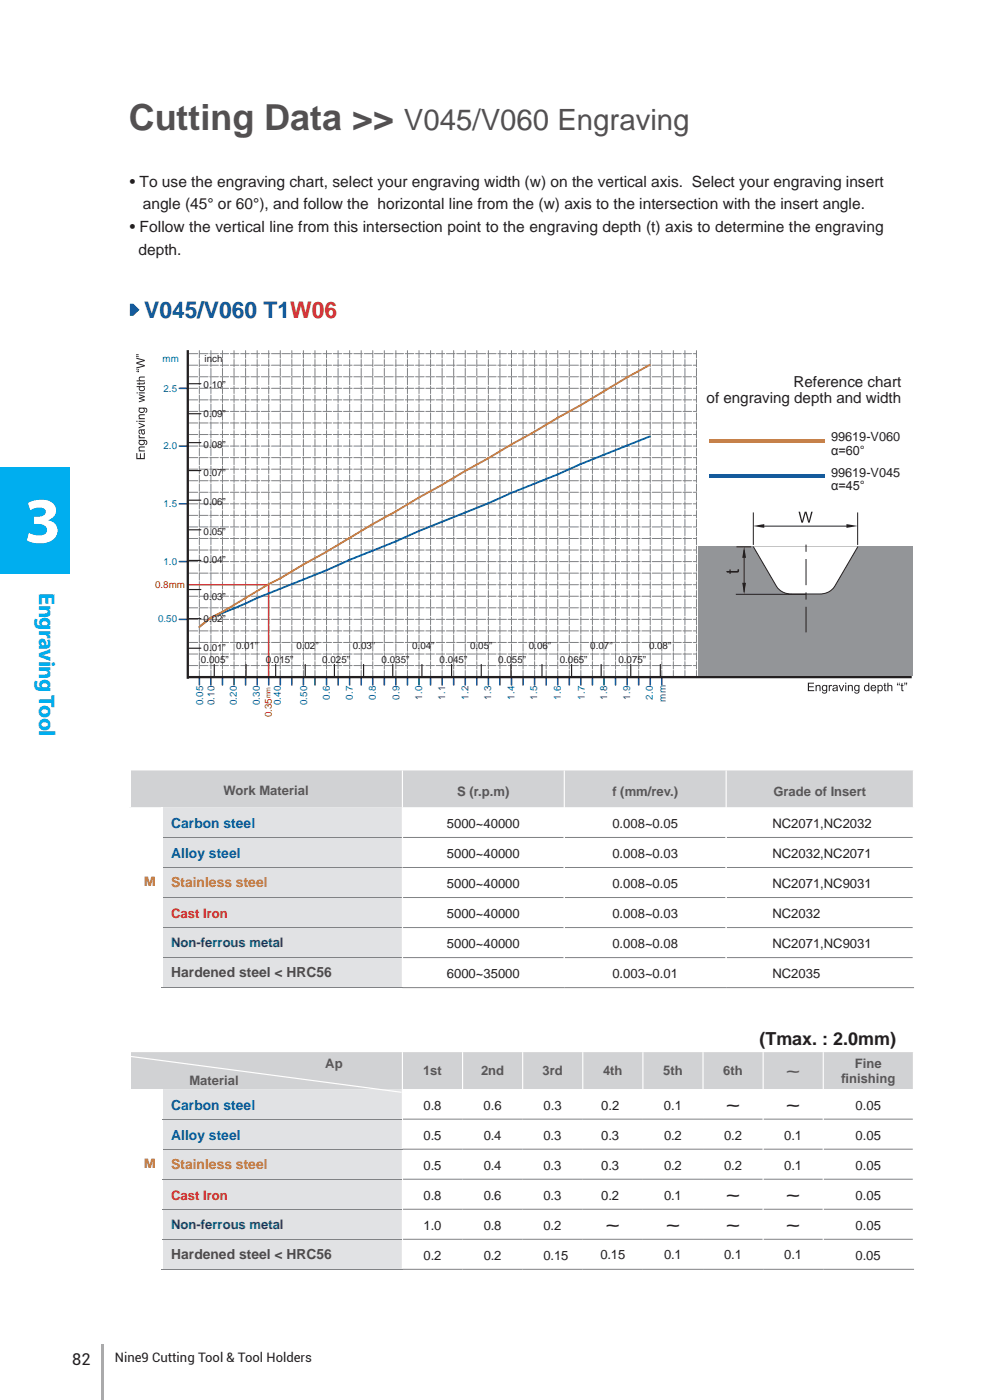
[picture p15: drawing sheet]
<svg xmlns="http://www.w3.org/2000/svg" width="213mm" height="303mm" viewBox="0 0 213 303" stroke-linecap="round" stroke-linejoin="round" font-family="sans-serif">
<defs><g id="words">
<text font-size="14.1" fill="#fff" x="5.2" y="117.5">3</text>
<text font-size="7.8" fill="#535051" x="27.8" y="28.2">Cutting Data &gt;&gt;</text>
<text font-size="6.3" fill="#535051" x="87.4" y="28.2">V045/V060 Engraving</text>
<text font-size="4.9" fill="#103785" x="31.2" y="68.8">V045/V060 T1W06</text>
<text font-size="4.9" fill="#05a4e0" x="8.5" y="128.3" transform="rotate(90 8.5 128.3)">Engraving Tool</text>
<text font-size="3.9" fill="#231f20" x="164.2" y="226.1">(Tmax. : 2.0mm)</text>
<text font-size="3.5" fill="#231f20" x="15.6" y="295.4">82</text>
<g font-size="3.4" fill="#231f20">
<text x="28.1" y="40.4">• To use the engraving chart, select your engraving width (w) on the vertical axis. Select your engraving insert</text>
<text x="30.9" y="45.3">angle (45° or 60°), and follow the horizontal line from the (w) axis to the intersection with the insert angle.</text>
<text x="28.1" y="50.3">• Follow the vertical line from this intersection point to the engraving depth (t) axis to determine the engraving</text>
<text x="29.9" y="55.2">depth.</text>
</g>
<g font-size="3.3" fill="#231f20">
<text x="171.6" y="83.7">Reference chart</text>
<text x="152.8" y="87.2">of engraving depth and width</text>
</g>
<g font-size="3" fill="#015aaa">
<text x="37" y="179.3">Carbon steel</text>
<text x="37" y="185.8">Alloy steel</text>
<text x="37" y="240.2">Carbon steel</text>
<text x="37" y="246.8">Alloy steel</text>
</g>
<g font-size="3" fill="#f58220">
<text x="37" y="192.1">Stainless steel</text>
<text x="37" y="253">Stainless steel</text>
</g>
<g font-size="3" fill="#4b4c4d">
<text x="37" y="211.5">Hardened steel &lt; HRC56</text>
<text x="37" y="272.5">Hardened steel &lt; HRC56</text>
</g>
<g font-size="2.8" fill="#231f20">
<text x="179.7" y="95.5">99619-V060</text>
<text x="179.7" y="98.4">α=60°</text>
<text x="179.7" y="103.2">99619-V045</text>
<text x="179.7" y="106.1">α=45°</text>
<text x="96.6" y="179.2">5000~40000</text>
<text x="132.4" y="179.2">0.008~0.05</text>
<text x="167" y="179.2">NC2071,NC2032</text>
<text x="96.6" y="185.7">5000~40000</text>
<text x="132.4" y="185.7">0.008~0.03</text>
<text x="167" y="185.7">NC2032,NC2071</text>
<text x="96.6" y="192.2">5000~40000</text>
<text x="132.4" y="192.2">0.008~0.05</text>
<text x="167" y="192.2">NC2071,NC9031</text>
<text x="96.6" y="198.7">5000~40000</text>
<text x="132.4" y="198.7">0.008~0.03</text>
<text x="167" y="198.7">NC2032</text>
<text x="96.6" y="205.2">5000~40000</text>
<text x="132.4" y="205.2">0.008~0.08</text>
<text x="167" y="205.2">NC2071,NC9031</text>
<text x="96.6" y="211.7">6000~35000</text>
<text x="132.4" y="211.7">0.003~0.01</text>
<text x="167" y="211.7">NC2035</text>
<text x="156.9" y="240">~</text>
<text x="169.9" y="240">~</text>
<text x="91.6" y="240.2">0.8</text>
<text x="104.6" y="240.2">0.6</text>
<text x="117.5" y="240.2">0.3</text>
<text x="130" y="240.2">0.2</text>
<text x="143.6" y="240.2">0.1</text>
<text x="185" y="240.2">0.05</text>
<text x="91.6" y="246.7">0.5</text>
<text x="104.6" y="246.7">0.4</text>
<text x="117.5" y="246.7">0.3</text>
<text x="130" y="246.7">0.3</text>
<text x="143.6" y="246.7">0.2</text>
<text x="156.6" y="246.7">0.2</text>
<text x="169.6" y="246.7">0.1</text>
<text x="185" y="246.7">0.05</text>
<text x="91.6" y="253.2">0.5</text>
<text x="104.6" y="253.2">0.4</text>
<text x="117.5" y="253.2">0.3</text>
<text x="130" y="253.2">0.3</text>
<text x="143.6" y="253.2">0.2</text>
<text x="156.6" y="253.2">0.2</text>
<text x="169.6" y="253.2">0.1</text>
<text x="185" y="253.2">0.05</text>
<text x="91.6" y="259.7">0.8</text>
<text x="104.6" y="259.7">0.6</text>
<text x="117.5" y="259.7">0.3</text>
<text x="130" y="259.7">0.2</text>
<text x="143.6" y="259.7">0.1</text>
<text x="156.9" y="259.5">~</text>
<text x="169.9" y="259.5">~</text>
<text x="185" y="259.7">0.05</text>
<text x="91.6" y="266.2">1.0</text>
<text x="104.6" y="266.2">0.8</text>
<text x="117.5" y="266.2">0.2</text>
<text x="130.9" y="266">~</text>
<text x="143.9" y="266">~</text>
<text x="156.9" y="266">~</text>
<text x="169.9" y="266">~</text>
<text x="185" y="266.2">0.05</text>
<text x="91.6" y="272.6">0.2</text>
<text x="104.6" y="272.6">0.2</text>
<text x="117.5" y="272.6">0.15</text>
<text x="129.8" y="272.4">0.15</text>
<text x="143.6" y="272.4">0.1</text>
<text x="156.6" y="272.4">0.1</text>
<text x="169.6" y="272.4">0.1</text>
<text x="185" y="272.6">0.05</text>
<text x="24.8" y="294.8">Nine9 Cutting Tool &amp; Tool Holders</text>
</g>
<g font-size="2.8" fill="#57585a">
<text x="48.3" y="172">Work Material</text>
<text x="98.9" y="172.2">S (r.p.m)</text>
<text x="132.4" y="172.2">f (mm/rev.)</text>
<text x="167.2" y="172.2">Grade of Insert</text>
<text x="70.3" y="231.2">Ap</text>
<text x="91.5" y="232.7">1st</text>
<text x="104" y="232.7">2nd</text>
<text x="117.3" y="232.7">3rd</text>
<text x="130.4" y="232.7">4th</text>
<text x="143.4" y="232.7">5th</text>
<text x="156.4" y="232.7">6th</text>
<text x="169.9" y="232.7">~</text>
<text x="184.9" y="231.1">Fine</text>
<text x="41" y="234.7">Material</text>
<text x="181.9" y="234.3">f</text>
<text x="181.9" y="234.3">i nishing</text>
</g>
<g font-size="2.8" fill="#ca6c17">
<text x="31.1" y="191.7">M</text>
<text x="31.1" y="252.7">M</text>
</g>
<g font-size="2.8" fill="#ee1d23">
<text x="37" y="198.7">Cast Iron</text>
<text x="37" y="259.7">Cast Iron</text>
</g>
<g font-size="2.8" fill="#00783a">
<text x="37" y="205">Non-ferrous metal</text>
<text x="37" y="266">Non-ferrous metal</text>
</g>
<g font-size="2.1" fill="#0d4da1">
<text x="35.2" y="78.4">mm</text>
<text x="35.4" y="84.8">2.5</text>
<text x="35.4" y="97.2">2.0</text>
<text x="35.4" y="109.7">1.5</text>
<text x="35.4" y="122.2">1.0</text>
<text x="34.2" y="134.7">0.50</text>
<text x="43.9" y="152.6" transform="rotate(-90 43.9 152.6)">0.05</text>
<text x="46.4" y="152.6" transform="rotate(-90 46.4 152.6)">0.10</text>
<text x="51.2" y="152.6" transform="rotate(-90 51.2 152.6)">0.20</text>
<text x="56.2" y="152.6" transform="rotate(-90 56.2 152.6)">0.30</text>
<text x="60.7" y="152.6" transform="rotate(-90 60.7 152.6)">0.40</text>
<text x="66.4" y="152.6" transform="rotate(-90 66.4 152.6)">0.50</text>
<text x="71.3" y="151.4" transform="rotate(-90 71.3 151.4)">0.6</text>
<text x="76.3" y="151.4" transform="rotate(-90 76.3 151.4)">0.7</text>
<text x="81.3" y="151.4" transform="rotate(-90 81.3 151.4)">0.8</text>
<text x="86.4" y="151.4" transform="rotate(-90 86.4 151.4)">0.9</text>
<text x="91.3" y="151.4" transform="rotate(-90 91.3 151.4)">1.0</text>
<text x="96.3" y="151.4" transform="rotate(-90 96.3 151.4)">1.1</text>
<text x="101.3" y="151.4" transform="rotate(-90 101.3 151.4)">1.2</text>
<text x="106.2" y="151.4" transform="rotate(-90 106.2 151.4)">1.3</text>
<text x="111.2" y="151.4" transform="rotate(-90 111.2 151.4)">1.4</text>
<text x="116.2" y="151.4" transform="rotate(-90 116.2 151.4)">1.5</text>
<text x="121.3" y="151.4" transform="rotate(-90 121.3 151.4)">1.6</text>
<text x="126.4" y="151.4" transform="rotate(-90 126.4 151.4)">1.7</text>
<text x="131.3" y="151.4" transform="rotate(-90 131.3 151.4)">1.8</text>
<text x="136.3" y="151.4" transform="rotate(-90 136.3 151.4)">1.9</text>
<text x="141.2" y="151.4" transform="rotate(-90 141.2 151.4)">2.0</text>
<text x="144" y="151.8" transform="rotate(-90 144 151.8)">mm</text>
</g>
<g font-size="2.1" fill="#231f20">
<text x="44.2" y="78.4">inch</text>
<text x="44" y="84">0.10”</text>
<text x="44" y="90.3">0.09”</text>
<text x="44" y="96.9">0.08”</text>
<text x="44" y="103.1">0.07”</text>
<text x="44" y="109.3">0.06”</text>
<text x="44" y="115.7">0.05”</text>
<text x="44" y="121.9">0.04”</text>
<text x="44" y="129.9">0.03”</text>
<text x="44" y="134.7">0.02”</text>
<text x="43.5" y="143.5">0.005”</text>
<text x="44" y="140.9">0.01”</text>
<text x="51" y="140.4">0.01”</text>
<text x="57.5" y="143.5">0.015”</text>
<text x="64.1" y="140.4">0.02”</text>
<text x="69.7" y="143.5">0.025”</text>
<text x="76.3" y="140.4">0.03”</text>
<text x="82.5" y="143.5">0.035”</text>
<text x="89.1" y="140.4">0.04”</text>
<text x="95.1" y="143.5">0.045”</text>
<text x="101.7" y="140.4">0.05”</text>
<text x="107.8" y="143.5">0.055”</text>
<text x="114.4" y="140.4">0.06”</text>
<text x="121" y="143.5">0.065”</text>
<text x="127.6" y="140.4">0.07”</text>
<text x="133.7" y="143.5">0.075”</text>
<text x="140.3" y="140.4">0.08”</text>
</g>
<g font-size="2.1" fill="#ee1d23">
<text x="33.5" y="127.3">0.8mm</text>
<text x="58.7" y="155.3" transform="rotate(-90 58.7 155.3)">0.35</text>
</g>
<text font-size="1.5" fill="#ee1d23" x="58.5" y="151.2" transform="rotate(-90 58.5 151.2)">mm</text>
</g></defs>
<g fill="#231f20">
<path d="M174.7 147.8h1.3v.2h-1.1v.5h1.1v.2h-1.1v.7h1.2v.2h-1.4z"/>
<path d="M176.4 148.3h.2v.1a.47 .47 0 0 1 .5-.2 .47 .47 0 0 1 .3 .6v.8h-.2v-.8a.31 .31 0 0 0-.2-.4 .31 .31 0 0 0-.4 .2v1h-.2z"/>
<path d="M179.2 148.3h.2v.2l.4-.3 .1 .3a.3 .3 0 0 0-.4 0 .3 .3 0 0 0-.1 .4v.7h-.2z"/>
<path d="M181.4 148.3h.2l.4 1 .3-1h.3l-.5 1.3h-.2z"/>
<path d="M183.3 148.3h.2v.1a.47 .47 0 0 1 .6-.2 .47 .47 0 0 1 .3 .6v.8h-.2v-.8a.31 .31 0 0 0-.2-.4 .31 .31 0 0 0-.4 .2v1h-.3z"/>
<path d="M191.2 147.9l.2-.1v.5h.3v.1h-.3v.8l.3 .4a.33 .33 0 0 1-.4 0 .33 .33 0 0 1-.1-.4v-.8h-.1z"/>
<path d="M191.9 147.8h.2v.6a.48 .48 0 0 1 .6-.1 .48 .48 0 0 1 .3 .4v.9h-.3v-.9a.32 .32 0 0 0-.3-.3 .32 .32 0 0 0-.3 .5v.7h-.2z"/>
<path d="M194.9 147.9l.2-.1v.5h.3v.1h-.3v.8l.3 .4a.33 .33 0 0 1-.4 0 .33 .33 0 0 1-.1-.4v-.8h-.1z"/>
<path d="M29.5 98.1h.2v1h.6v-1h.2v1h.6v-1.1h.2v1.4h-1.8z"/>
<path d="M30 96.8l1.3-.2v.3h-.8a.31 .31 0 0 0-.4 .2 .31 .31 0 0 0 .3 .4h.9v.2h-1.3v-.2h.2l-.2-.2z"/>
<path d="M30 94.1l.2 .1a.3 .3 0 0 0 .1 .4 .3 .3 0 0 0 .3 0h.7v.3h-1.3v-.2h.2l-.2-.3z"/>
<path d="M30 91.5l1.3 .5v.2l-1.3 .5v-.2l1-.4-1-.4z"/>
<path d="M30 89.8l1.3-.2v.3h-.8a.31 .31 0 0 0-.4 .2 .31 .31 0 0 0 .3 .4h.9v.2h-1.3v-.2h.2l-.2-.2z"/>
<path d="M29.5 77.4l1.8 .5v.2l-1.6 .5 1.6 .4v.3l-1.8 .5v-.3l1.6-.3-1.6-.5v-.3l1.6-.4-1.6-.4z"/>
<path d="M178 148.5a.45 .45 0 0 0-.1 .7 .45 .45 0 0 0 .7 .1 .45 .45 0 0 0 .1-.6 .45 .45 0 0 0-.7-.2zM177.9 148.4l.2-.1 .6 .1v-.1h.2v1.1a.58 .58 0 0 1-.4 .7 .58 .58 0 0 1-.7-.4h.2a.37 .37 0 0 0 .5 .2 .37 .37 0 0 0 .1-.5 .63 .63 0 0 1-.8-.1 .63 .63 0 0 1 .1-.9z"/>
<path d="M180.3 149.1a.32 .32 0 0 0 .3 .4 .32 .32 0 0 0 .3-.4v-.2zM180.1 148.4l.1-.1a.59 .59 0 0 1 .8 0 .59 .59 0 0 1 .1 .7l.1 .6h-.2l-.1-.2a.47 .47 0 0 1-.6 .2 .47 .47 0 0 1-.1-.7l.7-.2a.34 .34 0 0 0-.3-.3 .34 .34 0 0 0-.3 .3l-.3-.1z"/>
<path d="M182.8 148.3h.2v1.3h-.2zM182.8 147.8h.2v.2h-.2z"/>
<path d="M185 148.5a.45 .45 0 0 0-.1 .7 .45 .45 0 0 0 .6 .1 .45 .45 0 0 0 .1-.6 .45 .45 0 0 0-.6-.2zM184.8 148.4l.3-.1 .5 .1v-.1h.3v1.1a.58 .58 0 0 1-.5 .7 .58 .58 0 0 1-.7-.4h.2a.37 .37 0 0 0 .5 .2 .37 .37 0 0 0 .2-.5 .63 .63 0 0 1-.9-.1 .63 .63 0 0 1 .1-.9z"/>
<path d="M187.2 148.5a.46 .46 0 0 0-.2 .7 .46 .46 0 0 0 .7 .1v-.8l-.3-.1zM187 148.4l.4-.2 .4 .2v-.6h.2v1.8h-.2v-.2a.64 .64 0 0 1-.9-.1 .64 .64 0 0 1 .1-.9z"/>
<path d="M188.6 148.5l-.1 .3h.7l-.2-.4zM188.4 148.4a.62 .62 0 0 1 .8-.1 .62 .62 0 0 1 .3 .7h-1a.39 .39 0 0 0 .3 .4 .39 .39 0 0 0 .4-.2h.3a.67 .67 0 0 1-1 .3 .67 .67 0 0 1-.1-1.1z"/>
<path d="M190.1 148.5l-.1 .7 .2 .2a.48 .48 0 0 0 .5-.5 .48 .48 0 0 0-.5-.5zM189.8 148.3h.2v.1a.61 .61 0 0 1 .9 .5 .61 .61 0 0 1-.9 .5v.7h-.2z"/>
<path d="M194.5 147.8h.1l-.1 .3 .1 .2h-.2zM194.1 147.8h.1l-.1 .3 .1 .2h-.2z"/>
<path d="M195.9 147.7h.3l-.1 .5-.1 .1zM195.5 147.7h.3l-.1 .5-.1 .1z"/>
<path d="M30.3 95.5a.42 .42 0 0 0 .3 .6 .42 .42 0 0 0 .4-.6zM30 95.2h1.1a.58 .58 0 0 1 .7 .4 .58 .58 0 0 1-.4 .7l.1-.2a.37 .37 0 0 0 .1-.5 .37 .37 0 0 0-.5-.2 .61 .61 0 0 1-.5 1 .61 .61 0 0 1-.5-1h-.1z"/>
<path d="M30.6 93.2l.1 .3a.24 .24 0 0 0 .3 .3 .24 .24 0 0 0 .2-.4l-.2-.2zM30.1 93l1.2-.1v.2h-.1a.47 .47 0 0 1 .2 .7 .47 .47 0 0 1-.7 .1l-.2-.7a.34 .34 0 0 0-.4 .3 .34 .34 0 0 0 .3 .3v.2a.66 .66 0 0 1-.3-1z"/>
<path d="M30 91.1h1.3v.2h-1.3zM29.5 91.1h.2v.2h-.2z"/>
<path d="M30.3 88.5a.42 .42 0 0 0 .3 .7 .42 .42 0 0 0 .4-.7zM30 88.2h1.1a.58 .58 0 0 1 .7 .4 .58 .58 0 0 1-.4 .7l.1-.2a.37 .37 0 0 0 .1-.5 .37 .37 0 0 0-.5-.2 .61 .61 0 0 1-.5 1 .61 .61 0 0 1-.5-1h-.1z"/>
<path d="M29.4 80.3h.6v.2h-.4zM29.4 79.9h.6v.3l-.4-.1z"/>
<path d="M29.5 77l.4 .1 .2 .1-.6 .1zM29.5 76.6l.4 .1 .2 .1-.6 .1z"/>
</g>
<g fill="none" stroke="#808285" stroke-width=".22" stroke-dasharray="1.9 .4">
<path d="M40.9 79h109.7M40.9 76.5h109.7M40.9 99h109.7M40.9 96.5h109.7M40.9 94h109.7M40.9 91.5h109.7M40.9 89h109.7M40.9 86.5h109.7M40.9 84h109.7M40.9 81.5h109.7M40.9 119h109.7M40.9 116.5h109.7"/>
<path d="M40.9 114h109.7M40.9 111.5h109.7M40.9 109h109.7M40.9 106.5h109.7M40.9 104h109.7M40.9 101.5h109.7M40.9 139h109.7M40.9 136.5h109.7M40.9 134h109.7M40.9 131.5h109.7M40.9 129h109.7M40.9 126.5h109.7"/>
<path d="M40.9 124h109.7M40.9 121.5h109.7M40.9 144h109.7M40.9 141.5h109.7"/>
</g>
<g fill="none" stroke="#808285" stroke-width=".22" stroke-dasharray="1.6 .3">
<path d="M43.1 75.9v70.7M45.6 75.9v70.7M48.1 75.9v70.7M50.6 75.9v70.7M53.1 75.9v70.7M55.6 75.9v70.7M58.1 75.9v70.7M60.6 75.9v70.7M63.1 75.9v70.7M65.6 75.9v70.7M68.1 75.9v70.7M70.6 75.9v70.7"/>
<path d="M73.1 75.9v70.7M75.6 75.9v70.7M78.1 75.9v70.7M80.6 75.9v70.7M83.1 75.9v70.7M85.6 75.9v70.7M88.1 75.9v70.7M90.6 75.9v70.7M93.1 75.9v70.7M95.6 75.9v70.7M98.1 75.9v70.7M100.6 75.9v70.7"/>
<path d="M103.1 75.9v70.7M105.6 75.9v70.7M108.1 75.9v70.7M110.6 75.9v70.7M113.1 75.9v70.7M115.6 75.9v70.7M118.1 75.9v70.7M120.6 75.9v70.7M123.1 75.9v70.7M125.6 75.9v70.7M128.1 75.9v70.7M130.6 75.9v70.7"/>
<path d="M133.1 75.9v70.7M135.6 75.9v70.7M138.1 75.9v70.7M140.6 75.9v70.7M143.1 75.9v70.7M145.6 75.9v70.7M148.1 75.9v70.7M150.6 75.9v70.7"/>
</g>
<g fill="none" stroke="#283890" stroke-width=".35">
<path d="M38.8 96.5h1.9M38.8 84h1.9M38.8 109h1.9M38.8 134h1.9M38.8 121.5h1.9M43.1 146.8v1.5M45.6 146.8v1.5M48.1 146.8v1.5M50.6 146.8v1.5M53.1 146.8v1.5M55.6 146.8v1.5M58.1 146.8v1.5"/>
<path d="M60.6 146.8v1.5M63.1 146.8v1.5M65.6 146.8v1.5M68.1 146.8v1.5M70.6 146.8v1.5M73.1 146.8v1.5M75.6 146.8v1.5M78.1 146.8v1.5M80.6 146.8v1.5M83.1 146.8v1.5M85.6 146.8v1.5M88.1 146.8v1.5"/>
<path d="M90.6 146.8v1.5M93.1 146.8v1.5M95.6 146.8v1.5M98.1 146.8v1.5M100.6 146.8v1.5M103.1 146.8v1.5M105.6 146.8v1.5M108.1 146.8v1.5M110.6 146.8v1.5M113.1 146.8v1.5M115.6 146.8v1.5M118.1 146.8v1.5"/>
<path d="M120.6 146.8v1.5M123.1 146.8v1.5M125.6 146.8v1.5M128.1 146.8v1.5M130.6 146.8v1.5M133.1 146.8v1.5M135.6 146.8v1.5M138.1 146.8v1.5M140.6 146.8v1.5M143.1 146.8v1.5"/>
</g>
<path d="M40.6 126.6h17.5v19.9" fill="none" stroke="#ee1d23" stroke-width=".3"/>
<path d="M140.5 94.5l-15 6-5 2.2-10 4-5 2.2-14.9 6-5 2.3-10 4-5 2.2-15 6-2.5 1.2-7.5 3.1-2.5 2" fill="none" stroke="#015aaa" stroke-width=".4"/>
<path d="M140.5 79l-5 2.7-10 6-34.9 20-5 3-5 2.7-10 6-5 2.8-5 3-2.5 1.2-10 6-2.5 1.3-2.5 2" fill="none" stroke="#f58220" stroke-width=".4"/>
<g fill="none" stroke="#231f20" stroke-width=".25">
<path d="M40.6 95.8h2.8M40.6 89.5h2.8M40.6 83h2.8M40.6 114.7h2.8M40.6 108.3h2.8M40.6 101.8h2.8M40.6 133.9h2.8M40.6 127.6h2.8M40.6 121.3h2.8M40.6 140.3h2.8M46.3 143.8v2.8M53.2 143.8v2.8"/>
<path d="M59.6 143.8v2.8M66 143.8v2.8M72.3 143.8v2.8M78.6 143.8v2.8M84.9 143.8v2.8M91.2 143.8v2.8M97.7 143.8v2.8M104.1 143.8v2.8M110.5 143.8v2.8M117.2 143.8v2.8M123.6 143.8v2.8M130 143.8v2.8"/>
<path d="M136.4 143.8v2.8M142.8 143.8v2.8"/>
</g>
<path d="M153.3 95h25.1v.8h-25.1z" fill="#f58220"/>
<path d="M153.3 102.6h25.1v.8h-25.1z" fill="#015aaa"/>
<path d="M40.6 76v70.7M40.7 146.5h156.2" fill="none" stroke="#231f20" stroke-width=".5"/>
<g fill="#231f20">
<path d="M30 85.3l1.3 .4v.3l-1 .2 1 .3v.2l-1.3 .4v-.2l1-.3-1-.3v-.2l1-.3-1-.3z"/>
<path d="M29.6 83h.4v-.3h.2v.3h.8l.3-.3a.32 .32 0 0 1 0 .4 .32 .32 0 0 1-.4 .1h-.7v.1h-.2v-.1h-.3z"/>
<path d="M30.1 81.6l1.2-.1v.2h-.8a.31 .31 0 0 0-.3 .4 .31 .31 0 0 0 .4 .2h.7v.2h-1.8v-.2h.7l-.2-.4z"/>
<path d="M30 84.9h1.3v.2h-1.3zM29.5 84.9h.3v.2h-.3z"/>
<path d="M30.3 83.9l-.1 .1a.43 .43 0 0 0 .5 .4 .43 .43 0 0 0 .3-.5zM29.5 83.6h1.8v.2h-.2a.59 .59 0 0 1-.4 .9 .59 .59 0 0 1-.5-.9h-.7z"/>
</g>
<path d="M150.9 118.3h46.4v28h-46.4z" fill="#939598"/>
<path d="M162.9 118.3h22.6l-5.1 8.8a3.7 3.7 0 0 1-3.1 1.5h-6.1a3.6 3.6 0 0 1-3.4-1.9z" fill="#fff"/>
<path d="M159.3 118.4h3.1M160.9 119.1v9.1M162.9 118.3l5.1 8.8a3.7 3.7 0 0 0 3.2 1.5h6.1a3.6 3.6 0 0 0 3.3-1.9l4.9-8.4M162.9 110.9v7M164.3 113.9h19.8M185.5 110.9v7M159.1 128.6h15.2" fill="none" stroke="#231f20" stroke-width=".22"/>
<g fill="#231f20">
<path d="M172.7 110.7h.3l.5 2.1 .5-2.1h.4l.5 2.1 .5-2.1h.3l-.6 2.4h-.3l-.6-2.1-.6 2.1h-.3z"/>
<path d="M157 123.6h.7v-.4h.3v.4h1.3l.2-.4h.3a.52 .52 0 0 1-.1 .6 .52 .52 0 0 1-.5 .1h-1.2v.3h-.3v-.3h-.5z"/>
</g>
<path d="M174.3 117.9v19" fill="none" stroke="#231f20" stroke-width=".22" stroke-dasharray="5.7 1.6 1.6 1.6" stroke-dashoffset="7.2" stroke-linecap="butt"/>
<g fill="#231f20">
<path d="M183 113.4l2.5 .4-2.5 .4z"/>
<path d="M162.8 113.8l2.5-.4v.8z"/>
<path d="M160.9 118.3l.4 2.4h-.8z"/>
<path d="M160.5 126.1h.8l-.4 2.5z"/>
</g>
<path d="M28.1 65.7h.7l1.4 1.4-1.4 1.3h-.7z" fill="#103785"/>
<path d="M28 166.8h59v8h-59zM87 166.8h35v8h-35zM122 166.8h35v8h-35zM157 166.8h40.5v8h-40.5z" fill="#d1d2d4"/>
<path d="M28 174.8h7v32.5h-7zM28 207.3h7v6.5h-7z" fill="#fff"/>
<path d="M35 174.8h52v6.5h-52zM35 181.3h52v6.5h-52zM35 187.8h52v6.5h-52zM35 194.3h52v6.4h-52zM35 200.8h52v6.5h-52zM35 207.3h52v6.5h-52z" fill="#e1e2e4"/>
<g fill="#fff">
<path d="M27.9 166.8h.3v8h-.3z"/>
<path d="M87 174.8h35v6.5h-35zM122 174.8h35v6.5h-35zM157 174.8h40.5v6.5h-40.5zM87 181.3h35v6.5h-35zM122 181.3h35v6.5h-35zM157 181.3h40.5v6.5h-40.5zM87 187.8h35v6.5h-35zM122 187.8h35v6.5h-35zM157 187.8h40.5v6.5h-40.5zM87 194.3h35v6.4h-35zM122 194.3h35v6.4h-35zM157 194.3h40.5v6.4h-40.5zM87 200.7h35v6.5h-35zM122 200.7h35v6.5h-35zM157 200.7h40.5v6.5h-40.5zM87 207.3h35v6.5h-35zM122 207.3h35v6.5h-35zM157 207.3h40.5v6.5h-40.5z"/>
</g>
<path d="M87 166.8v8M122 166.8v8M157 166.8v8M197.5 166.8v8" fill="none" stroke="#fff" stroke-width=".25"/>
<g fill="none" stroke="#808285" stroke-width=".22">
<path d="M35.2 181.3h51.7M35.2 187.8h86.7M35.2 194.3h51.7M87.2 181.3h34.7M87.2 194.3h34.7M122.2 181.3h34.7M122.2 187.8h34.7M122.2 194.3h34.7M157.2 181.3h40.2M157.2 187.8h40.2M157.2 194.3h40.2M35.2 200.8h51.7"/>
<path d="M35.2 207.3h51.7M87.2 200.8h34.7M87.2 207.3h34.7M122.2 200.8h34.7M122.2 207.3h34.7M157.2 200.8h40.2M157.2 207.3h40.2"/>
</g>
<g fill="#fff">
<path d="M34.9 187.8h.3v6.5h-.3z"/>
<path d="M34.9 194.3h.3v6.5h-.3z"/>
<path d="M34.9 200.8h.3v6.5h-.3z"/>
<path d="M34.9 207.3h.3v6.4h-.3z"/>
</g>
<path d="M122 174.8v38.9M157 174.8v38.9M197.5 174.8v38.9M87 187.8v25.9" fill="none" stroke="#fff" stroke-width=".26"/>
<path d="M197.7 213.8h-162.8" fill="none" stroke="#808285" stroke-width=".22"/>
<g fill="#fff">
<path d="M34.9 174.8h.3v6.5h-.3z"/>
<path d="M34.9 181.2h.3v6.6h-.3z"/>
</g>
<path d="M87 174.8v12.9" fill="none" stroke="#fff" stroke-width=".26"/>
<path d="M28 227.7h59v8h-59zM87 227.7h13v8h-13zM100 227.7h13v8h-13zM113 227.7h13v8h-13zM126 227.7h13v8h-13zM139 227.7h13v8h-13zM152 227.7h13v8h-13zM165 227.7h13v8h-13zM178 227.7h19.5v8h-19.5z" fill="#d1d2d4"/>
<path d="M28 235.7h7v32.5h-7zM87 235.7h13v6.5h-13zM100 235.7h13v6.5h-13zM113 235.7h13v6.5h-13zM126 235.7h13v6.5h-13zM139 235.7h13v6.5h-13zM152 235.7h13v6.5h-13zM165 235.7h13v6.5h-13zM178 235.7h19.5v6.5h-19.5zM87 242.2h13v6.5h-13zM100 242.2h13v6.5h-13zM113 242.2h13v6.5h-13zM126 242.2h13v6.5h-13zM139 242.2h13v6.5h-13zM152 242.2h13v6.5h-13zM165 242.2h13v6.5h-13zM178 242.2h19.5v6.5h-19.5zM87 248.7h13v6.5h-13zM100 248.7h13v6.5h-13zM113 248.7h13v6.5h-13zM126 248.7h13v6.5h-13zM139 248.7h13v6.5h-13zM152 248.7h13v6.5h-13zM165 248.7h13v6.5h-13zM178 248.7h19.5v6.5h-19.5zM87 255.2h13v6.5h-13zM100 255.2h13v6.5h-13zM113 255.2h13v6.5h-13zM126 255.2h13v6.5h-13zM139 255.2h13v6.5h-13zM152 255.2h13v6.5h-13zM165 255.2h13v6.5h-13zM178 255.2h19.5v6.5h-19.5zM87 261.7h13v6.5h-13zM100 261.7h13v6.5h-13zM113 261.7h13v6.5h-13zM126 261.7h13v6.5h-13zM139 261.7h13v6.5h-13zM152 261.7h13v6.5h-13zM165 261.7h13v6.5h-13zM178 261.7h19.5v6.5h-19.5zM28 268.2h7v6.5h-7zM87 268.2h13v6.5h-13zM100 268.2h13v6.5h-13zM113 268.2h13v6.5h-13zM126 268.2h13v6.5h-13zM139 268.2h13v6.5h-13zM152 268.2h13v6.5h-13zM165 268.2h13v6.5h-13zM178 268.2h19.5v6.5h-19.5z" fill="#fff"/>
<path d="M35 235.7h52v6.5h-52zM35 242.2h52v6.5h-52zM35 248.7h52v6.5h-52zM35 255.2h52v6.5h-52zM35 261.7h52v6.5h-52zM35 268.2h52v6.5h-52z" fill="#e1e2e4"/>
<path d="M27.9 227.7h.3v8h-.3z" fill="#fff"/>
<path d="M87 227.7v8M100 227.7v8M113 227.7v8M126 227.7v8M139 227.7v8M152 227.7v8M165 227.7v8M178 227.7v8M197.5 227.7v8" fill="none" stroke="#fff" stroke-width=".25"/>
<g fill="#fff">
<path d="M34.9 248.7h.3v6.5h-.3z"/>
<path d="M34.9 255.2h.3v6.5h-.3z"/>
<path d="M34.9 261.7h.3v6.5h-.3z"/>
<path d="M34.9 268.2h.3v6.4h-.3z"/>
</g>
<path d="M87 248.8v25.8" fill="none" stroke="#fff" stroke-width=".26"/>
<path d="M34.9 274.7h52.1" fill="none" stroke="#808285" stroke-width=".22"/>
<g fill="#fff">
<path d="M34.9 235.7h.3v6.5h-.3z"/>
<path d="M34.9 242.2h.3v6.5h-.3z"/>
</g>
<g fill="none" stroke="#fff" stroke-width=".26">
<path d="M87 235.7v13M100 235.7v6.5M113 235.7v6.5M126 235.7v6.5M139 235.7v6.5M152 235.7v6.5M165 235.7v38.9M178 235.7v38.9M197.5 235.7v38.9M100 242.3v6.4M100 248.8v6.4M100 255.3v6.4"/>
<path d="M113 242.3v6.4M113 248.8v6.4M113 255.3v6.4M126 242.3v6.4M126 248.8v6.4M126 255.3v6.4M139 242.3v6.4M139 248.8v6.4M139 255.3v6.4M152 242.3v6.4M152 248.8v6.4M152 255.3v6.4"/>
<path d="M100 261.8v6.4M100 268.3v6.3M113 261.8v6.4M113 268.3v6.3M126 261.8v6.4M126 268.3v6.3M139 261.8v6.4M139 268.3v6.3M152 261.8v6.4M152 268.3v6.3"/>
</g>
<g fill="none" stroke="#808285" stroke-width=".22">
<path d="M35.2 242.2h51.7M35.2 248.7h129.7M35.2 255.2h51.7M87.2 242.2h77.7M87.2 255.2h77.7M165.2 242.2h12.7M165.2 248.7h12.7M165.2 255.2h12.7M178.2 242.2h19.2M178.2 248.7h19.2M178.2 255.2h19.2M35.2 261.7h51.7"/>
<path d="M35.2 268.2h51.7M87 274.7h110.7M87.2 261.7h77.7M87.2 268.2h77.7M165.2 261.7h12.7M165.2 268.2h12.7M178.2 261.7h19.2M178.2 268.2h19.2"/>
</g>
<path d="M27.9 228.6l58.9 7.8" fill="none" stroke="#fff" stroke-width=".25"/>
<path d="M22 291h.5v12h-.5z" fill="#a8a9ad"/>
<path d="M0 101.2h15v23h-15z" fill="#00aeef"/>
<use href="#words"/>
</svg>
